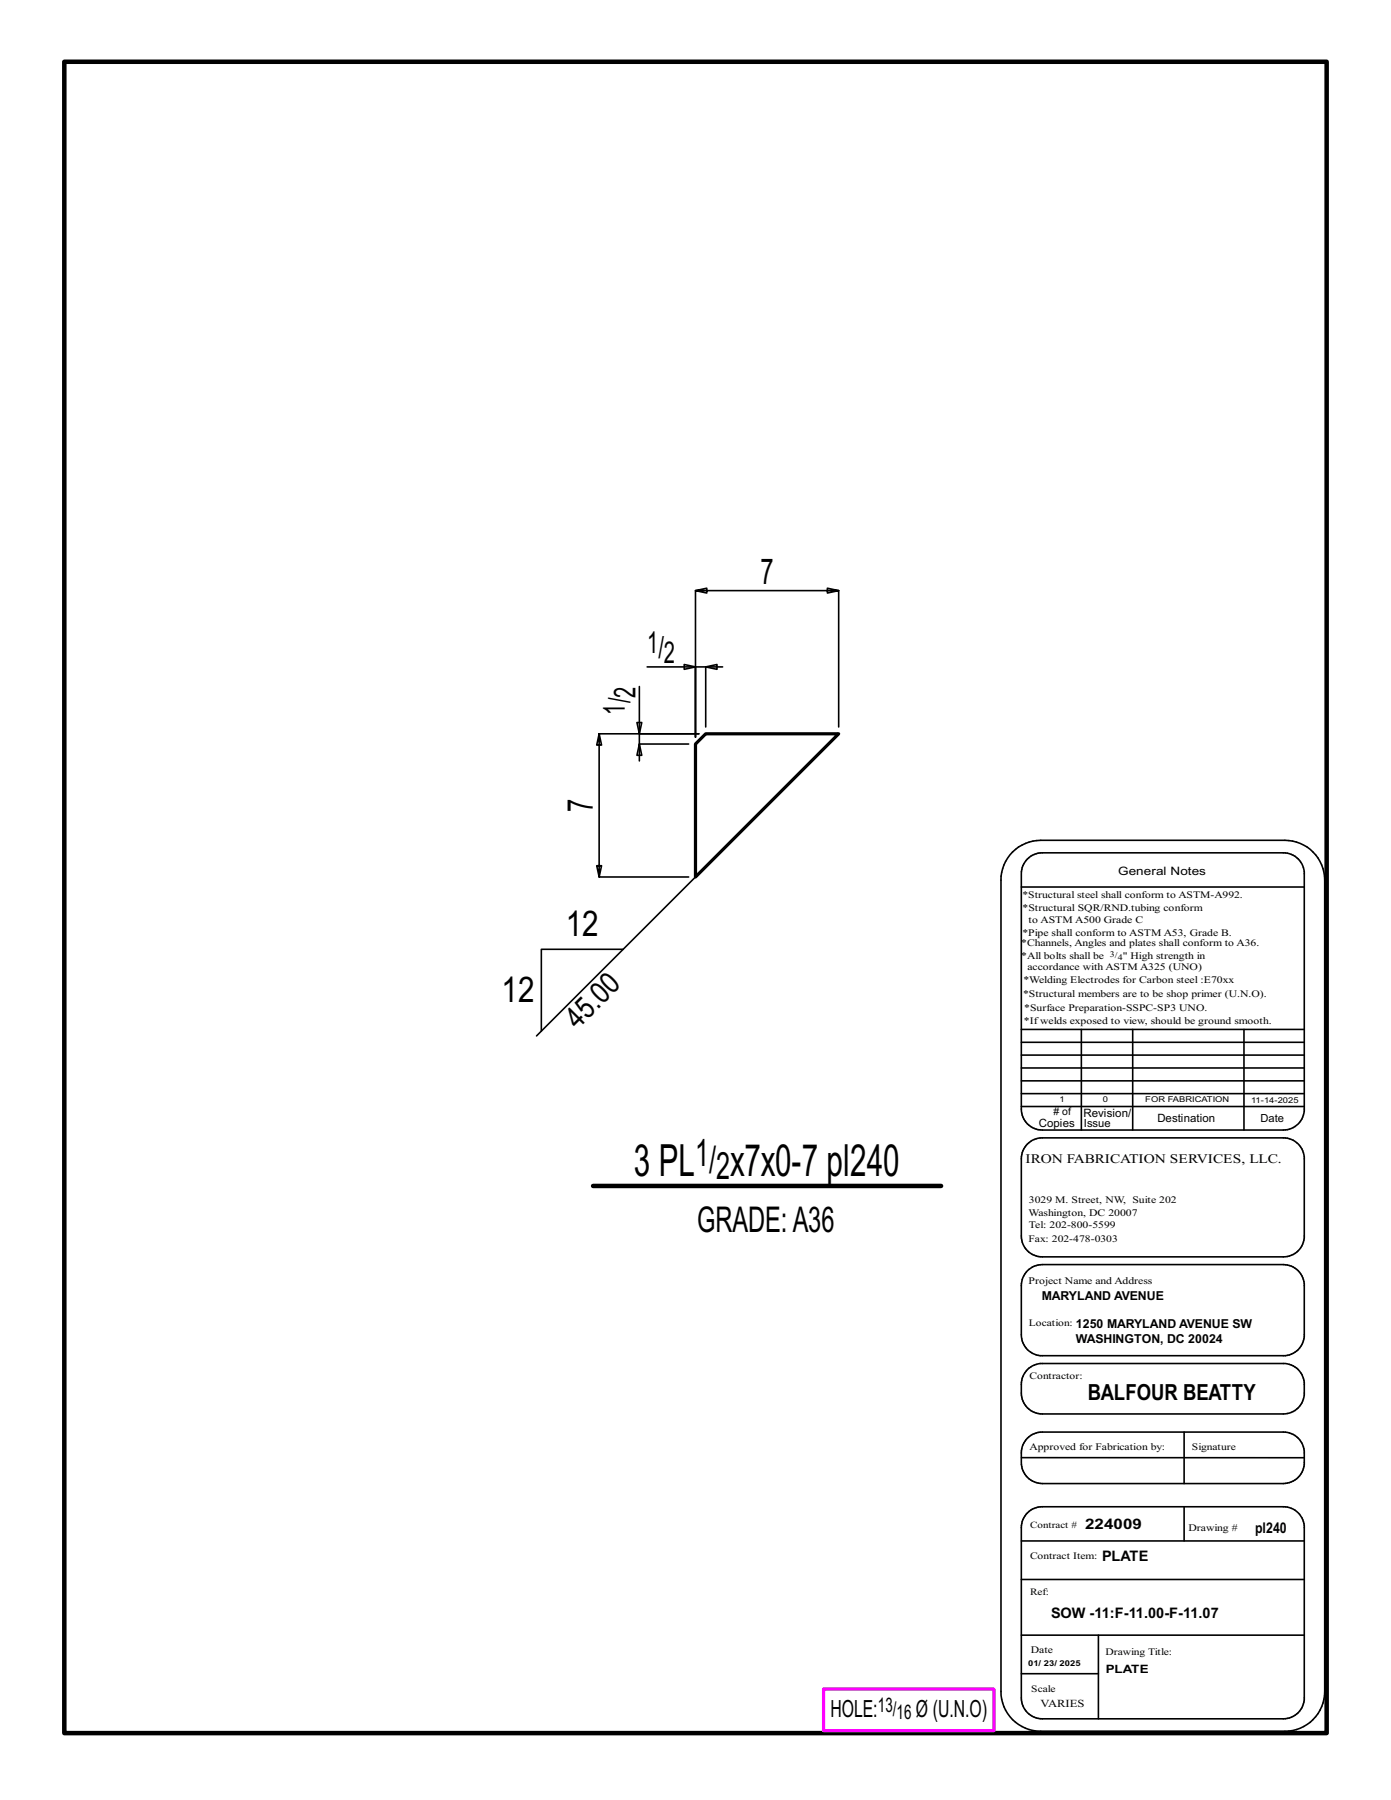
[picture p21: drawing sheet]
<svg xmlns="http://www.w3.org/2000/svg" width="216mm" height="279mm" viewBox="0 0 216 279" stroke-linecap="round" stroke-linejoin="round" font-family="sans-serif">
<defs><g id="words">
<g font-size="6.9">
<text x="98.4" y="182.5">3 PL</text>
<text x="113.3" y="182.5">x7x0-7 pl240</text>
</g>
<g font-size="5.9">
<text x="107.9" y="181">1/</text>
<text x="111.1" y="183">2</text>
</g>
<g font-size="5.5">
<text x="118" y="90.7">7</text>
<text x="92" y="126" transform="rotate(-90 92 126)">7</text>
<text x="87.8" y="145.3">12</text>
<text x="77.8" y="155.5">12</text>
<text x="108.2" y="191.2">GRADE:A36</text>
</g>
<g font-size="4.7">
<text x="100.4" y="101.3">1/</text>
<text x="103.1" y="102.9">2</text>
<text x="97" y="110.9" transform="rotate(-90 97 110.9)">1/</text>
<text x="98.7" y="108.3" transform="rotate(-90 98.7 108.3)">2</text>
<text x="89.6" y="159.9" transform="rotate(-45 89.6 159.9)">45.0</text>
</g>
<g font-size="3.7">
<text x="128.9" y="266.6">HOLE:</text>
<text x="142.2" y="266.6">Ø (U.N.O)</text>
</g>
<text font-size="3.4" x="168.8" y="217.4">BALFOUR BEATTY</text>
<g font-size="3.1">
<text x="136.3" y="265.8">13/</text>
<text x="139.2" y="266.9">16</text>
</g>
<g font-size="2.3">
<text x="168.4" y="237.3">224009</text>
<text x="194.8" y="238">pl240</text>
<text x="171" y="242.3">PLATE</text>
<text x="163.1" y="251.2">SOW -11:F-11.00-F-11.07</text>
</g>
<text font-size="2" x="159.2" y="180.5">IRON FABRICATION SERVICES, LLC.</text>
<g font-size="1.9">
<text x="161.7" y="201.8">MARYLAND AVENUE</text>
<text x="167" y="208.5">WASHINGTON, DC 20024</text>
<text x="167" y="206.1">1250 MARYLAND AVENUE SW</text>
</g>
<g font-size="1.8">
<text x="173.6" y="135.8">General Notes</text>
<text x="168.2" y="173.3">Revision/</text>
<text x="161.2" y="174.9">Copies</text>
<text x="179.6" y="174.2">Destination</text>
<text x="171.6" y="259.7">PLATE</text>
</g>
<g font-size="1.7">
<text x="168.2" y="174.9">Issue</text>
<text x="195.7" y="174.2">Date</text>
<text x="161.5" y="265">VARIES</text>
</g>
<g font-size="1.6">
<text x="158.7" y="141.5">*Structural SQR/RND.tubing conform</text>
<text x="159.7" y="143.3">to ASTM A500 Grade C</text>
<text x="158.5" y="146.9">*Channels, Angles and plates shall conform to A36.</text>
<text x="158.5" y="148.8">*All bolts shall be</text>
<text x="158.7" y="145.2">*Pipe shall conform to ASTM A53, Grade B.</text>
<text x="174.3" y="148.8">&quot; High strength in</text>
<text x="158.8" y="154.8">*Structural members are to be shop primer (U.N.O).</text>
<text x="158.9" y="152.7">*Welding Electrodes for Carbon steel :E70xx</text>
<text x="159.5" y="150.6">accordance with ASTM A325 (UNO)</text>
<text x="158.9" y="158.9">*Ifwelds exposed to view, should be ground smooth.</text>
<text x="159" y="157">*Surface Preparation-SSPC-SP3 UNO.</text>
<text x="163.5" y="173.1"># of</text>
<text x="159.7" y="188.7">Washington, DC 20007</text>
<text x="159.7" y="190.6">Tel: 202-800-5599</text>
<text x="159.7" y="186.8">3029 M. Street, NW, Suite 202</text>
<text x="159.7" y="199.3">Project Name and Address</text>
<text x="159.8" y="225.1">Approved for Fabrication by:</text>
<text x="184.5" y="237.6">Drawing #</text>
<text x="160" y="256.6">Date</text>
</g>
<g font-size="1.5">
<text x="158.7" y="139.4">*Structural steel shall conform to ASTM-A992.</text>
<text x="159.7" y="192.7">Fax: 202-478-0303</text>
<text x="159.7" y="205.8">Location:</text>
<text x="159.8" y="214">Contractor:</text>
<text x="185" y="225.1">Signature</text>
<text x="159.9" y="237.1">Contract #</text>
<text x="159.9" y="241.9">Contract Item:</text>
<text x="159.9" y="247.6">Ref:</text>
<text x="171.6" y="256.9">Drawing Title:</text>
<text x="160.1" y="262.7">Scale</text>
</g>
<g font-size="1.3">
<text x="172.3" y="148.5">3/</text>
<text x="173.5" y="149">4</text>
</g>
<g font-size="1.2">
<text x="164.5" y="171.1">1</text>
<text x="171.2" y="171.1">0</text>
<text x="177.8" y="171.1">FOR FABRICATION</text>
<text x="194.2" y="171.2">11-14-2025</text>
<text x="159.6" y="258.7">01/ 23/ 2025</text>
</g>
</g></defs>
<g fill="none" stroke="#000" stroke-width=".25">
<path d="M98.9 112.2h.7l-.4 1.7zM99.2 115.5l.4 1.7h-.7zM99.2 106.6v7.3h9.3h-15.5l-.4 1.8h.8l-.4-1.8v22.2l-.4-1.7h.8l-.4 1.7h13.9M99.2 113.9v4.2M99.2 115.5h7.7M100.4 103.5h7.5v10.9v-22.7l1.8 .4v-.8l-1.8 .4h22.3l-1.8 .4v-.8l1.8 .4v21.1M106.2 103.1l1.7 .4-1.7 .4zM107.9 103.5h4.3M109.5 103.5l1.8-.4v.8zM109.5 103.5v9.3M107.9 136.1l-24.6 24.7M157.2 132.3a6.3 6.3 0 0 1 4.3-1.9h37.9a6.2 6.2 0 0 1 6.2 6.2v126a6.2 6.2 0 0 1-6.2 6.1h-37.9a6.1 6.1 0 0 1-6.1-6.1v-126a6.1 6.1 0 0 1 1.8-4.3z"/>
<path d="M158.5 137.7h43.9M159.5 133.3a3.3 3.3 0 0 1 2.3-.9h37.4a3.3 3.3 0 0 1 3.2 2.9v37.2a3.2 3.2 0 0 1-3.2 2.9h-37.4a3.2 3.2 0 0 1-3.3-3.2v-36.6a3.2 3.2 0 0 1 1-2.3zM96.7 147.4h-12.7v12.7M158.5 159.8h43.9M167.8 159.8v15.6M175.8 159.8v15.6M193.1 159.8v15.6M158.5 165.8h43.9M158.5 167.8h43.9M158.5 163.8h43.9M158.5 161.8h43.9M158.5 171.8h43.9"/>
<path d="M158.5 169.8h43.9M159.5 177.6a3.3 3.3 0 0 1 2.3-1h37.4a3.3 3.3 0 0 1 3.2 3v12.6a3.3 3.3 0 0 1-3.2 2.9h-37.4a3.2 3.2 0 0 1-3.3-3.2v-12a3.2 3.2 0 0 1 1-2.3zM159.5 197.2l1-.7 1.3-.2h37.4a3.3 3.3 0 0 1 3.2 2.9v8.3a3.2 3.2 0 0 1-2.9 2.9h-38.1a3.3 3.3 0 0 1-2.9-3.2v-8l.3-.9zM159.5 212.6l.7-.6 1.2-.4h37.8a3.2 3.2 0 0 1 3.2 3v2a3.3 3.3 0 0 1-3.2 2.9h-37.4a3.2 3.2 0 0 1-3.3-3.3v-1.3a3.3 3.3 0 0 1 1-2.3zM158.5 239.2h43.9M158.5 226.3h43.9M159.5 234.8a3.3 3.3 0 0 1 2.3-.9h37.4a3.3 3.3 0 0 1 3.2 2.9v27.1a3.3 3.3 0 0 1-3.2 2.9h-37.4a3.2 3.2 0 0 1-3.3-3.2v-26.5a3.2 3.2 0 0 1 1-2.3zM159.5 223.2a3.3 3.3 0 0 1 2.3-.9h37.4a3.3 3.3 0 0 1 3.2 2.9v2.1a3.3 3.3 0 0 1-3.2 3h-37.4a3.3 3.3 0 0 1-3.3-3.3v-1.5a3.2 3.2 0 0 1 1-2.3zM183.8 222.3v8M183.8 233.9v5.3M158.5 245.2h43.9M158.5 259.8h12"/>
<path d="M158.5 253.8h43.9M170.5 253.8v13"/>
</g>
<path d="M10 9.6h195.9v259.4h-195.9zM92.1 184.1h54" fill="none" stroke="#000" stroke-width=".7"/>
<path d="M127.8 262.2h26.5v6.4h-26.5z" fill="none" stroke="#f0f" stroke-width=".5"/>
<path d="M109.5 113.9h20.7l-22.3 22.2v-20.6z" fill="none" stroke="#000" stroke-width=".5"/>
<use href="#words"/>
</svg>
